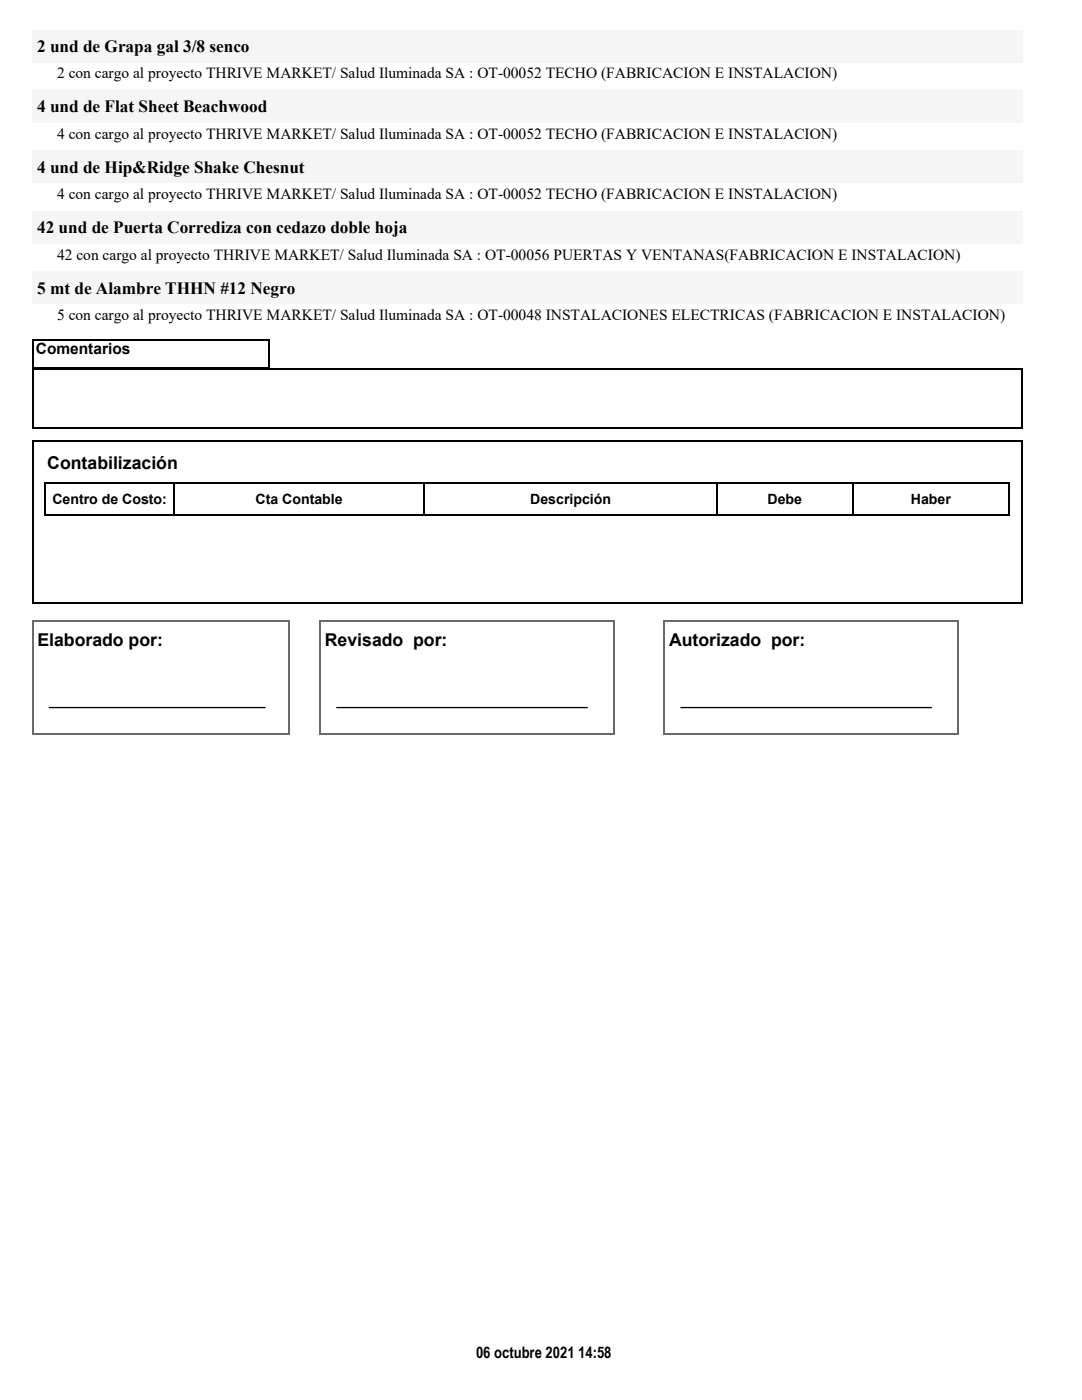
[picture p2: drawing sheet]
<svg xmlns="http://www.w3.org/2000/svg" width="216mm" height="279mm" viewBox="0 0 216 279" stroke-linecap="round" stroke-linejoin="round" font-family="sans-serif">
<defs><g id="words">
<g font-size="3.5">
<text x="9.4" y="93.6">Contabilización</text>
<text x="7.5" y="129">Elaborado por:</text>
<text x="64.8" y="129">Revisado por:</text>
<text x="133.5" y="129">Autorizado por:</text>
</g>
<g font-size="3.4">
<text x="7.4" y="10.4">2 und de Grapa gal 3/8 senco</text>
<text x="7.4" y="22.4">4 und de Flat Sheet Beachwood</text>
<text x="7.4" y="34.5">4 und de Hip&amp;Ridge Shake Chesnut</text>
<text x="7.4" y="46.5">42 und de Puerta Corrediza con cedazo doble hoja</text>
<text x="7.4" y="58.6">5 mt de Alambre THHN #12 Negro</text>
</g>
<text font-size="3.2" x="95" y="271">06 octubre 2021 14:58</text>
<g font-size="3.1">
<text x="11.4" y="15.7">2 con cargo al proyecto THRIVE MARKET/ Salud Iluminada SA : OT-00052 TECHO (FABRICACION E INSTALACION)</text>
<text x="11.4" y="27.7">4 con cargo al proyecto THRIVE MARKET/ Salud Iluminada SA : OT-00052 TECHO (FABRICACION E INSTALACION)</text>
<text x="11.4" y="39.8">4 con cargo al proyecto THRIVE MARKET/ Salud Iluminada SA : OT-00052 TECHO (FABRICACION E INSTALACION)</text>
<text x="11.4" y="51.8">42 con cargo al proyecto THRIVE MARKET/ Salud Iluminada SA : OT-00056 PUERTAS Y VENTANAS(FABRICACION E INSTALACION)</text>
<text x="11.4" y="63.9">5 con cargo al proyecto THRIVE MARKET/ Salud Iluminada SA : OT-00048 INSTALACIONES ELECTRICAS (FABRICACION E INSTALACION)</text>
<text x="7.2" y="70.7">Comentarios</text>
</g>
<g font-size="2.8">
<text x="10.4" y="100.6">Centro de Costo:</text>
<text x="51" y="100.6">Cta Contable</text>
<text x="105.8" y="100.6">Descripción</text>
<text x="153.2" y="100.6">Debe</text>
<text x="181.7" y="100.6">Haber</text>
</g>
</g></defs>
<g fill="#f5f5f5">
<path d="M6.4 6h197.6v6.4h-197.6z"/>
<path d="M6.4 18.1h197.6v6.4h-197.6z"/>
<path d="M6.4 30.1h197.6v6.4h-197.6z"/>
<path d="M6.4 42.2h197.6v6.4h-197.6z"/>
<path d="M6.4 54.2h197.6v6.4h-197.6z"/>
</g>
<g fill="none" stroke="#000" stroke-width=".26">
<path d="M6.4 67.8h47.4M6.4 73.4h47.4M6.4 73.7h197.6M6.5 67.7v17.8M53.7 67.7v5.8M203.9 73.5v12M6.4 85.3h197.6M6.4 88h197.6M6.5 87.9v32.7M8.9 96.4h192.6M9.1 96.3v6.6M34.7 96.3v6.6"/>
<path d="M84.7 96.3v6.6M143.1 96.3v6.6M170.1 96.3v6.6M201.3 96.3v6.6M203.9 87.9v32.7M8.9 102.8h192.6M6.4 120.4h197.6M9.7 141.2h43.3M67.1 141.2h50.2M135.8 141.2h50.1"/>
</g>
<path d="M6.4 123.9h51.4M6.5 123.8v22.9M57.7 123.8v22.9M63.8 123.9h58.8M63.9 123.8v22.9M122.4 123.8v22.9M132.4 123.9h58.8M132.6 123.8v22.9M191.1 123.8v22.9M6.4 146.5h51.4M63.8 146.5h58.8M132.4 146.5h58.8" fill="none" stroke="#696969" stroke-width=".26"/>
<use href="#words"/>
</svg>
